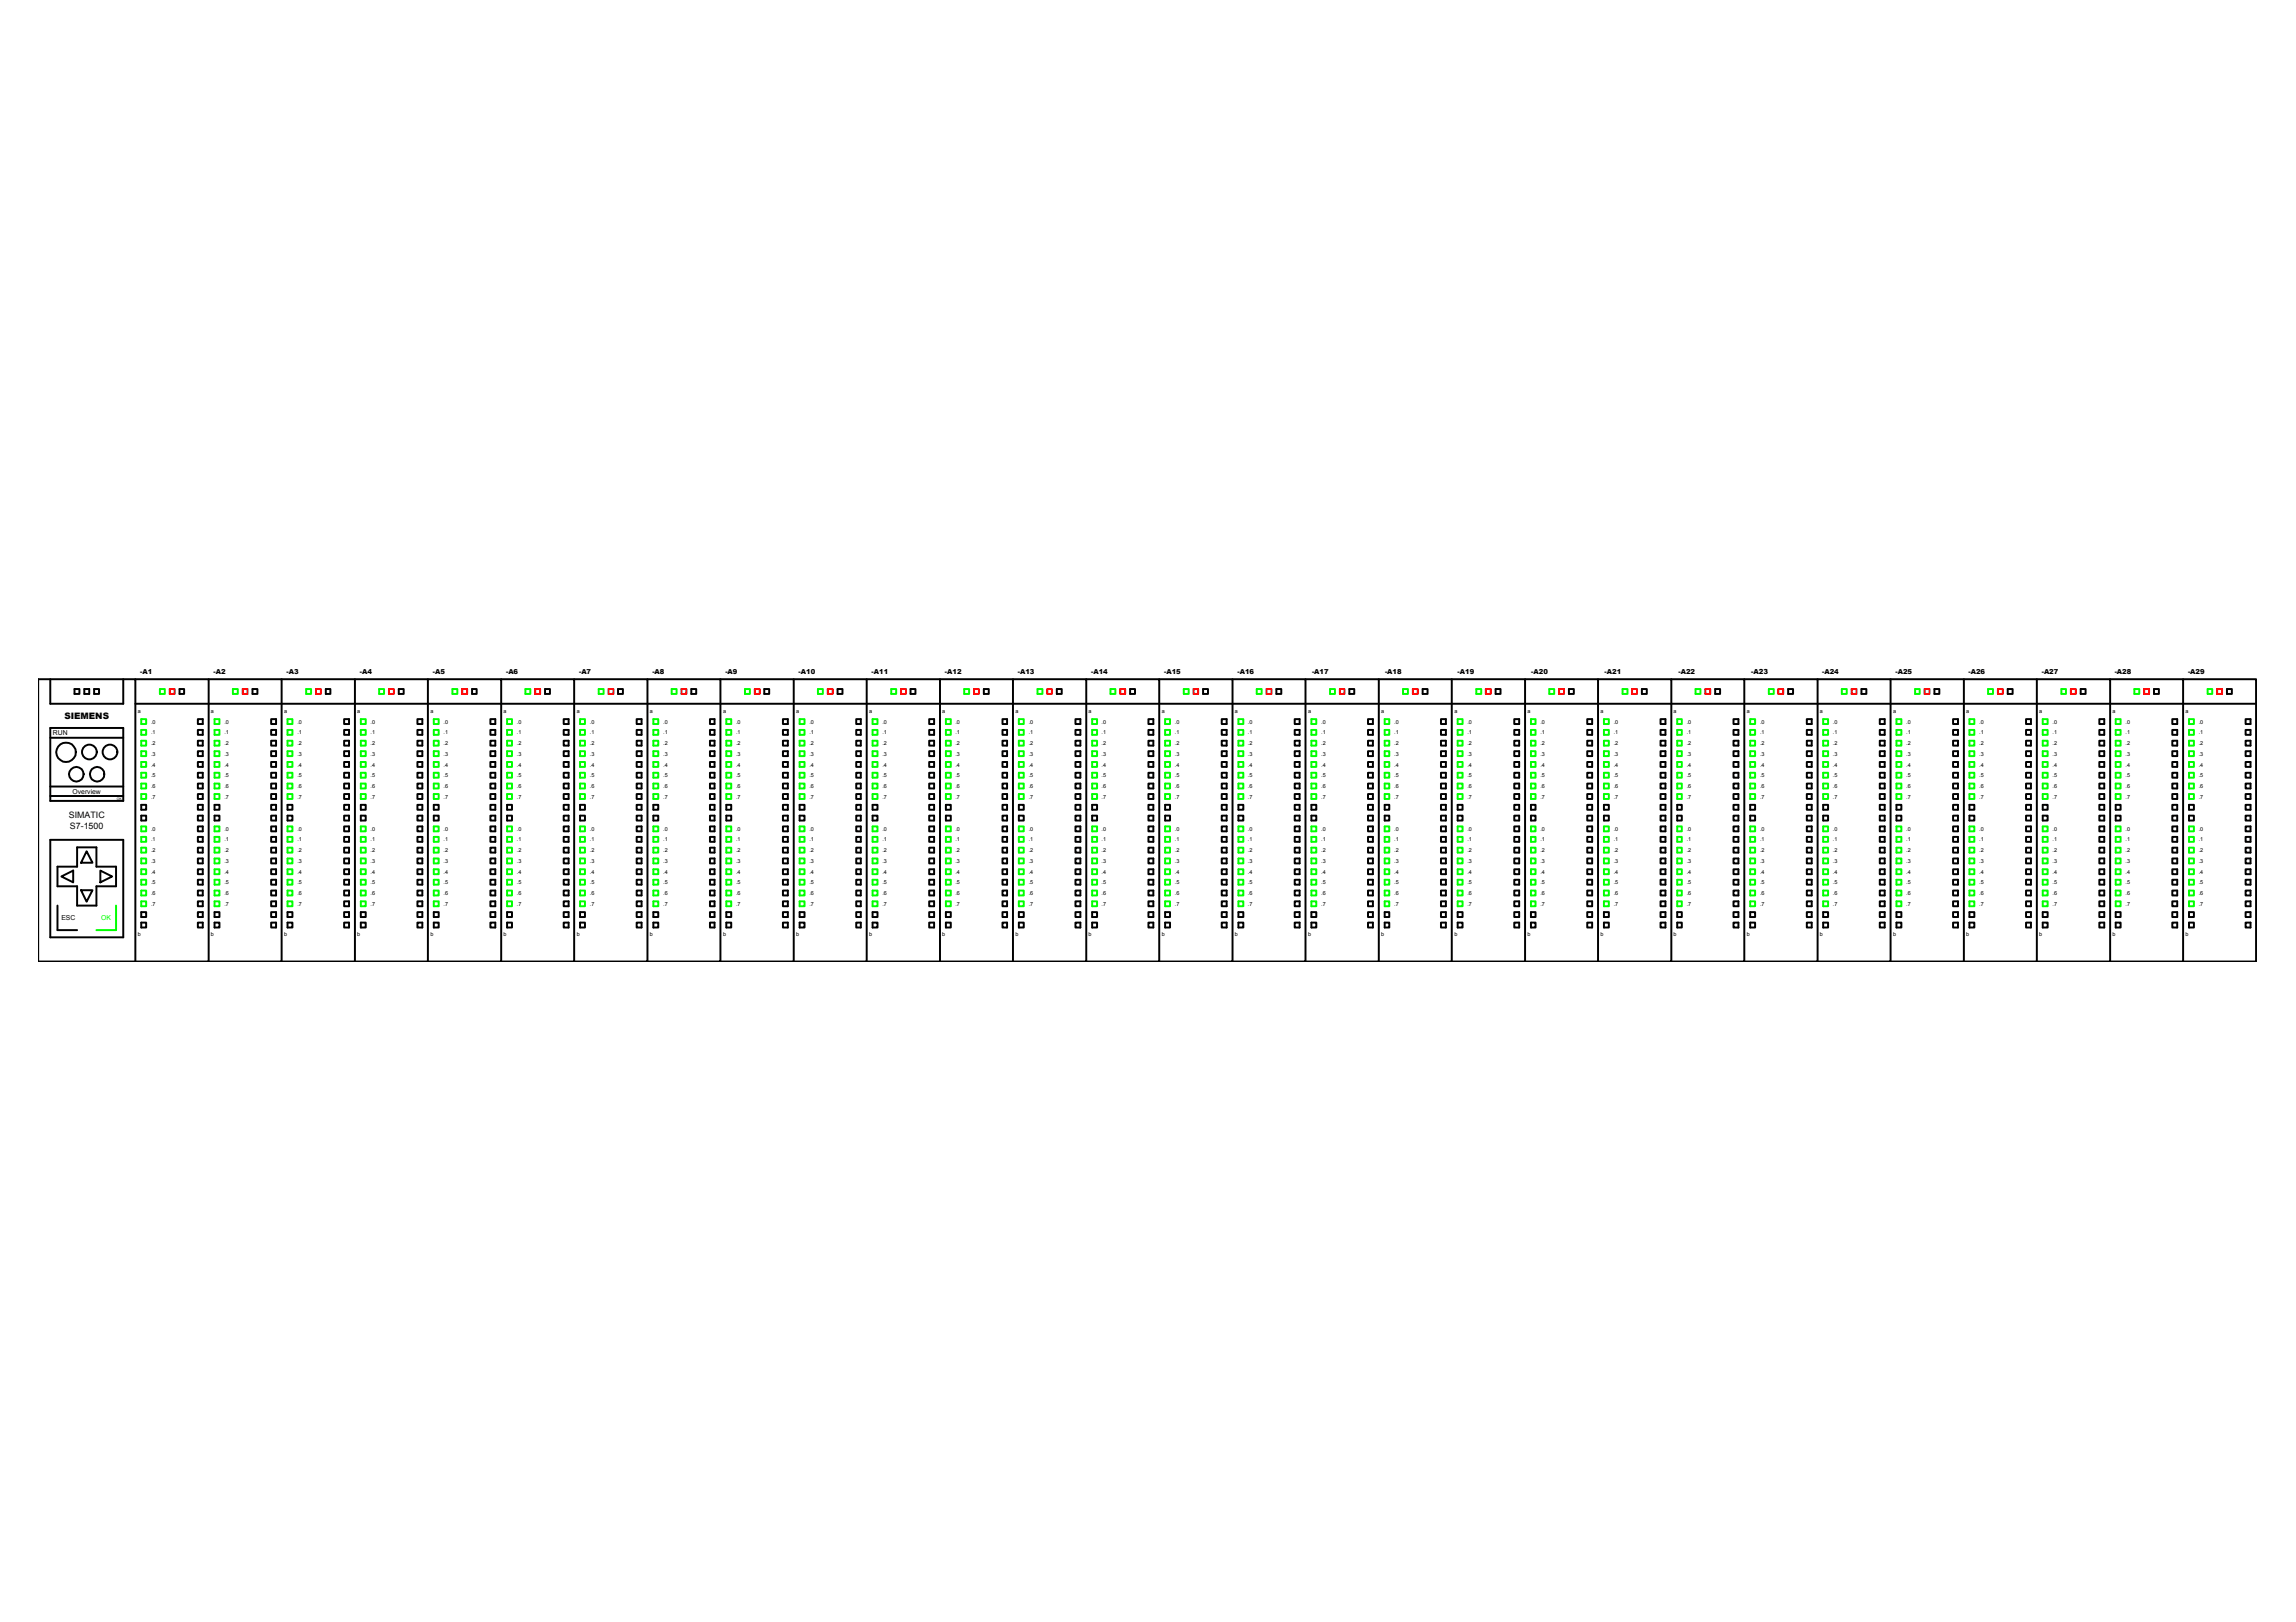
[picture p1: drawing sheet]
<svg xmlns="http://www.w3.org/2000/svg" width="297mm" height="210mm" viewBox="0 0 297 210" stroke-linecap="round" stroke-linejoin="round" font-family="sans-serif">
<defs><g id="words">
<g font-size="1.1">
<text x="8.3" y="93">SIEMENS</text>
<text x="8.9" y="105.9">SIMATIC</text>
<text x="9" y="107.3">S7-1500</text>
</g>
<g font-size=".9">
<text x="18.1" y="87.3">-A1</text>
<text x="27.6" y="87.3">-A2</text>
<text x="37.1" y="87.3">-A3</text>
<text x="46.6" y="87.3">-A4</text>
<text x="56" y="87.3">-A5</text>
<text x="65.5" y="87.3">-A6</text>
<text x="74.9" y="87.3">-A7</text>
<text x="84.4" y="87.3">-A8</text>
<text x="93.8" y="87.3">-A9</text>
<text x="103.3" y="87.3">-A10</text>
<text x="112.8" y="87.3">-A11</text>
<text x="122.2" y="87.3">-A12</text>
<text x="131.7" y="87.3">-A13</text>
<text x="141.2" y="87.3">-A14</text>
<text x="150.6" y="87.3">-A15</text>
<text x="160.1" y="87.3">-A16</text>
<text x="169.7" y="87.3">-A17</text>
<text x="179.2" y="87.3">-A18</text>
<text x="188.6" y="87.3">-A19</text>
<text x="198.1" y="87.3">-A20</text>
<text x="207.6" y="87.3">-A21</text>
<text x="217.2" y="87.3">-A22</text>
<text x="226.6" y="87.3">-A23</text>
<text x="235.7" y="87.3">-A24</text>
<text x="245.2" y="87.3">-A25</text>
<text x="254.7" y="87.3">-A26</text>
<text x="264.1" y="87.3">-A27</text>
<text x="273.6" y="87.3">-A28</text>
<text x="283.1" y="87.3">-A29</text>
<text x="6.8" y="95.1">RUN</text>
<text x="9.4" y="102.7">Overview</text>
<text x="7.9" y="119.1">ESC</text>
</g>
<text font-size=".9" fill="#0f0" x="13.1" y="119.1">OK</text>
<g font-size=".7">
<text x="17.9" y="92.3">a</text>
<text x="19.5" y="93.7">.0</text>
<text x="19.5" y="95">.1</text>
<text x="27.3" y="92.3">a</text>
<text x="29" y="93.7">.0</text>
<text x="29" y="95">.1</text>
<text x="36.8" y="92.3">a</text>
<text x="38.5" y="93.7">.0</text>
<text x="38.5" y="95">.1</text>
<text x="46.2" y="92.3">a</text>
<text x="47.9" y="93.7">.0</text>
<text x="47.9" y="95">.1</text>
<text x="55.7" y="92.3">a</text>
<text x="57.4" y="93.7">.0</text>
<text x="57.4" y="95">.1</text>
<text x="65.1" y="92.3">a</text>
<text x="66.9" y="93.7">.0</text>
<text x="66.9" y="95">.1</text>
<text x="74.6" y="92.3">a</text>
<text x="76.3" y="93.7">.0</text>
<text x="76.3" y="95">.1</text>
<text x="84.1" y="92.3">a</text>
<text x="85.8" y="93.7">.0</text>
<text x="85.8" y="95">.1</text>
<text x="93.5" y="92.3">a</text>
<text x="95.2" y="93.7">.0</text>
<text x="95.2" y="95">.1</text>
<text x="103" y="92.3">a</text>
<text x="104.7" y="93.7">.0</text>
<text x="104.7" y="95">.1</text>
<text x="112.5" y="92.3">a</text>
<text x="114.2" y="93.7">.0</text>
<text x="114.2" y="95">.1</text>
<text x="121.9" y="92.3">a</text>
<text x="123.6" y="93.7">.0</text>
<text x="123.6" y="95">.1</text>
<text x="131.4" y="92.3">a</text>
<text x="133.1" y="93.7">.0</text>
<text x="133.1" y="95">.1</text>
<text x="140.8" y="92.3">a</text>
<text x="142.5" y="93.7">.0</text>
<text x="142.5" y="95">.1</text>
<text x="150.3" y="92.3">a</text>
<text x="152" y="93.7">.0</text>
<text x="152" y="95">.1</text>
<text x="159.8" y="92.3">a</text>
<text x="161.4" y="93.7">.0</text>
<text x="161.4" y="95">.1</text>
<text x="169.2" y="92.3">a</text>
<text x="170.9" y="93.7">.0</text>
<text x="170.9" y="95">.1</text>
<text x="178.7" y="92.3">a</text>
<text x="180.4" y="93.7">.0</text>
<text x="180.4" y="95">.1</text>
<text x="188.2" y="92.3">a</text>
<text x="189.9" y="93.7">.0</text>
<text x="189.9" y="95">.1</text>
<text x="197.6" y="92.3">a</text>
<text x="199.3" y="93.7">.0</text>
<text x="199.3" y="95">.1</text>
<text x="207.1" y="92.3">a</text>
<text x="208.8" y="93.7">.0</text>
<text x="208.8" y="95">.1</text>
<text x="216.5" y="92.3">a</text>
<text x="218.2" y="93.7">.0</text>
<text x="218.2" y="95">.1</text>
<text x="226" y="92.3">a</text>
<text x="227.7" y="93.7">.0</text>
<text x="227.7" y="95">.1</text>
<text x="235.4" y="92.3">a</text>
<text x="237.1" y="93.7">.0</text>
<text x="237.1" y="95">.1</text>
<text x="244.9" y="92.3">a</text>
<text x="246.6" y="93.7">.0</text>
<text x="246.6" y="95">.1</text>
<text x="254.4" y="92.3">a</text>
<text x="256.1" y="93.7">.0</text>
<text x="256.1" y="95">.1</text>
<text x="263.8" y="92.3">a</text>
<text x="265.5" y="93.7">.0</text>
<text x="265.5" y="95">.1</text>
<text x="273.3" y="92.3">a</text>
<text x="275" y="93.7">.0</text>
<text x="275" y="95">.1</text>
<text x="282.7" y="92.3">a</text>
<text x="284.5" y="93.7">.0</text>
<text x="284.5" y="95">.1</text>
<text x="19.5" y="96.4">.2</text>
<text x="19.5" y="97.8">.3</text>
<text x="19.5" y="99.2">.4</text>
<text x="19.5" y="100.6">.5</text>
<text x="19.5" y="102">.6</text>
<text x="29" y="96.4">.2</text>
<text x="29" y="97.8">.3</text>
<text x="29" y="99.2">.4</text>
<text x="29" y="100.6">.5</text>
<text x="29" y="102">.6</text>
<text x="38.5" y="96.4">.2</text>
<text x="38.5" y="97.8">.3</text>
<text x="38.5" y="99.2">.4</text>
<text x="38.5" y="100.6">.5</text>
<text x="38.5" y="102">.6</text>
<text x="47.9" y="96.4">.2</text>
<text x="47.9" y="97.8">.3</text>
<text x="47.9" y="99.2">.4</text>
<text x="47.9" y="100.6">.5</text>
<text x="47.9" y="102">.6</text>
<text x="57.4" y="96.4">.2</text>
<text x="57.4" y="97.8">.3</text>
<text x="57.4" y="99.2">.4</text>
<text x="57.4" y="100.6">.5</text>
<text x="57.4" y="102">.6</text>
<text x="66.9" y="96.4">.2</text>
<text x="66.9" y="97.8">.3</text>
<text x="66.9" y="99.2">.4</text>
<text x="66.9" y="100.6">.5</text>
<text x="66.9" y="102">.6</text>
<text x="76.3" y="96.4">.2</text>
<text x="76.3" y="97.8">.3</text>
<text x="76.3" y="99.2">.4</text>
<text x="76.3" y="100.6">.5</text>
<text x="76.3" y="102">.6</text>
<text x="85.8" y="96.4">.2</text>
<text x="85.8" y="97.8">.3</text>
<text x="85.8" y="99.2">.4</text>
<text x="85.8" y="100.6">.5</text>
<text x="85.8" y="102">.6</text>
<text x="95.2" y="96.4">.2</text>
<text x="95.2" y="97.8">.3</text>
<text x="95.2" y="99.2">.4</text>
<text x="95.2" y="100.6">.5</text>
<text x="95.2" y="102">.6</text>
<text x="104.7" y="96.4">.2</text>
<text x="104.7" y="97.8">.3</text>
<text x="104.7" y="99.2">.4</text>
<text x="104.7" y="100.6">.5</text>
<text x="104.7" y="102">.6</text>
<text x="114.2" y="96.4">.2</text>
<text x="114.2" y="97.8">.3</text>
<text x="114.2" y="99.2">.4</text>
<text x="114.2" y="100.6">.5</text>
<text x="114.2" y="102">.6</text>
<text x="123.6" y="96.4">.2</text>
<text x="123.6" y="97.8">.3</text>
<text x="123.6" y="99.2">.4</text>
<text x="123.6" y="100.6">.5</text>
<text x="123.6" y="102">.6</text>
<text x="133.1" y="96.4">.2</text>
<text x="133.1" y="97.8">.3</text>
<text x="133.1" y="99.2">.4</text>
<text x="133.1" y="100.6">.5</text>
<text x="133.1" y="102">.6</text>
<text x="142.5" y="96.4">.2</text>
<text x="142.5" y="97.8">.3</text>
<text x="142.5" y="99.2">.4</text>
<text x="142.5" y="100.6">.5</text>
<text x="142.5" y="102">.6</text>
<text x="152" y="96.4">.2</text>
<text x="152" y="97.8">.3</text>
<text x="152" y="99.2">.4</text>
<text x="152" y="100.6">.5</text>
<text x="152" y="102">.6</text>
<text x="161.4" y="96.4">.2</text>
<text x="161.4" y="97.8">.3</text>
<text x="161.4" y="99.2">.4</text>
<text x="161.4" y="100.6">.5</text>
<text x="161.4" y="102">.6</text>
<text x="170.9" y="96.4">.2</text>
<text x="170.9" y="97.8">.3</text>
<text x="170.9" y="99.2">.4</text>
<text x="170.9" y="100.6">.5</text>
<text x="170.9" y="102">.6</text>
<text x="180.4" y="96.4">.2</text>
<text x="180.4" y="97.8">.3</text>
<text x="180.4" y="99.2">.4</text>
<text x="180.4" y="100.6">.5</text>
<text x="180.4" y="102">.6</text>
<text x="189.9" y="96.4">.2</text>
<text x="189.9" y="97.8">.3</text>
<text x="189.9" y="99.2">.4</text>
<text x="189.9" y="100.6">.5</text>
<text x="189.9" y="102">.6</text>
<text x="199.3" y="96.4">.2</text>
<text x="199.3" y="97.8">.3</text>
<text x="199.3" y="99.2">.4</text>
<text x="199.3" y="100.6">.5</text>
<text x="199.3" y="102">.6</text>
<text x="208.8" y="96.4">.2</text>
<text x="208.8" y="97.8">.3</text>
<text x="208.8" y="99.2">.4</text>
<text x="208.8" y="100.6">.5</text>
<text x="208.8" y="102">.6</text>
<text x="218.2" y="96.4">.2</text>
<text x="218.2" y="97.8">.3</text>
<text x="218.2" y="99.2">.4</text>
<text x="218.2" y="100.6">.5</text>
<text x="218.2" y="102">.6</text>
<text x="227.7" y="96.4">.2</text>
<text x="227.7" y="97.8">.3</text>
<text x="227.7" y="99.2">.4</text>
<text x="227.7" y="100.6">.5</text>
<text x="227.7" y="102">.6</text>
<text x="237.1" y="96.4">.2</text>
<text x="237.1" y="97.8">.3</text>
<text x="237.1" y="99.2">.4</text>
<text x="237.1" y="100.6">.5</text>
<text x="237.1" y="102">.6</text>
<text x="246.6" y="96.4">.2</text>
<text x="246.6" y="97.8">.3</text>
<text x="246.6" y="99.2">.4</text>
<text x="246.6" y="100.6">.5</text>
<text x="246.6" y="102">.6</text>
<text x="256.1" y="96.4">.2</text>
<text x="256.1" y="97.8">.3</text>
<text x="256.1" y="99.2">.4</text>
<text x="256.1" y="100.6">.5</text>
<text x="256.1" y="102">.6</text>
<text x="265.5" y="96.4">.2</text>
<text x="265.5" y="97.8">.3</text>
<text x="265.5" y="99.2">.4</text>
<text x="265.5" y="100.6">.5</text>
<text x="265.5" y="102">.6</text>
<text x="275" y="96.4">.2</text>
<text x="275" y="97.8">.3</text>
<text x="275" y="99.2">.4</text>
<text x="275" y="100.6">.5</text>
<text x="275" y="102">.6</text>
<text x="284.5" y="96.4">.2</text>
<text x="284.5" y="97.8">.3</text>
<text x="284.5" y="99.2">.4</text>
<text x="284.5" y="100.6">.5</text>
<text x="284.5" y="102">.6</text>
<text x="19.5" y="103.3">.7</text>
<text x="19.5" y="107.5">.0</text>
<text x="29" y="103.3">.7</text>
<text x="29" y="107.5">.0</text>
<text x="38.5" y="103.3">.7</text>
<text x="38.5" y="107.5">.0</text>
<text x="47.9" y="103.3">.7</text>
<text x="47.9" y="107.5">.0</text>
<text x="57.4" y="103.3">.7</text>
<text x="57.4" y="107.5">.0</text>
<text x="66.9" y="103.3">.7</text>
<text x="66.9" y="107.5">.0</text>
<text x="76.3" y="103.3">.7</text>
<text x="76.3" y="107.5">.0</text>
<text x="85.8" y="103.3">.7</text>
<text x="85.8" y="107.5">.0</text>
<text x="95.2" y="103.3">.7</text>
<text x="95.2" y="107.5">.0</text>
<text x="104.7" y="103.3">.7</text>
<text x="104.7" y="107.5">.0</text>
<text x="114.2" y="103.3">.7</text>
<text x="114.2" y="107.5">.0</text>
<text x="123.6" y="103.3">.7</text>
<text x="123.6" y="107.5">.0</text>
<text x="133.1" y="103.3">.7</text>
<text x="133.1" y="107.5">.0</text>
<text x="142.5" y="103.3">.7</text>
<text x="142.5" y="107.5">.0</text>
<text x="152" y="103.3">.7</text>
<text x="152" y="107.5">.0</text>
<text x="161.4" y="103.3">.7</text>
<text x="161.4" y="107.5">.0</text>
<text x="170.9" y="103.3">.7</text>
<text x="170.9" y="107.5">.0</text>
<text x="180.4" y="103.3">.7</text>
<text x="180.4" y="107.5">.0</text>
<text x="189.9" y="103.3">.7</text>
<text x="189.9" y="107.5">.0</text>
<text x="199.3" y="103.3">.7</text>
<text x="199.3" y="107.5">.0</text>
<text x="208.8" y="103.3">.7</text>
<text x="208.8" y="107.5">.0</text>
<text x="218.2" y="103.3">.7</text>
<text x="218.2" y="107.5">.0</text>
<text x="227.7" y="103.3">.7</text>
<text x="227.7" y="107.5">.0</text>
<text x="237.1" y="103.3">.7</text>
<text x="237.1" y="107.5">.0</text>
<text x="246.6" y="103.3">.7</text>
<text x="246.6" y="107.5">.0</text>
<text x="256.1" y="103.3">.7</text>
<text x="256.1" y="107.5">.0</text>
<text x="265.5" y="103.3">.7</text>
<text x="265.5" y="107.5">.0</text>
<text x="275" y="103.3">.7</text>
<text x="275" y="107.5">.0</text>
<text x="284.5" y="103.3">.7</text>
<text x="284.5" y="107.5">.0</text>
<text x="19.5" y="108.9">.1</text>
<text x="19.5" y="110.3">.2</text>
<text x="19.5" y="111.6">.3</text>
<text x="19.5" y="113">.4</text>
<text x="29" y="108.9">.1</text>
<text x="29" y="110.3">.2</text>
<text x="29" y="111.6">.3</text>
<text x="29" y="113">.4</text>
<text x="38.5" y="108.9">.1</text>
<text x="38.5" y="110.3">.2</text>
<text x="38.5" y="111.6">.3</text>
<text x="38.5" y="113">.4</text>
<text x="47.9" y="108.9">.1</text>
<text x="47.9" y="110.3">.2</text>
<text x="47.9" y="111.6">.3</text>
<text x="47.9" y="113">.4</text>
<text x="57.4" y="108.9">.1</text>
<text x="57.4" y="110.3">.2</text>
<text x="57.4" y="111.6">.3</text>
<text x="57.4" y="113">.4</text>
<text x="66.9" y="108.9">.1</text>
<text x="66.9" y="110.3">.2</text>
<text x="66.9" y="111.6">.3</text>
<text x="66.9" y="113">.4</text>
<text x="76.3" y="108.9">.1</text>
<text x="76.3" y="110.3">.2</text>
<text x="76.3" y="111.6">.3</text>
<text x="76.3" y="113">.4</text>
<text x="85.8" y="108.9">.1</text>
<text x="85.8" y="110.3">.2</text>
<text x="85.8" y="111.6">.3</text>
<text x="85.8" y="113">.4</text>
<text x="95.2" y="108.9">.1</text>
<text x="95.2" y="110.3">.2</text>
<text x="95.2" y="111.6">.3</text>
<text x="95.2" y="113">.4</text>
<text x="104.7" y="108.9">.1</text>
<text x="104.7" y="110.3">.2</text>
<text x="104.7" y="111.6">.3</text>
<text x="104.7" y="113">.4</text>
<text x="114.2" y="108.9">.1</text>
<text x="114.2" y="110.3">.2</text>
<text x="114.2" y="111.6">.3</text>
<text x="114.2" y="113">.4</text>
<text x="123.6" y="108.9">.1</text>
<text x="123.6" y="110.3">.2</text>
<text x="123.6" y="111.6">.3</text>
<text x="123.6" y="113">.4</text>
<text x="133.1" y="108.9">.1</text>
<text x="133.1" y="110.3">.2</text>
<text x="133.1" y="111.6">.3</text>
<text x="133.1" y="113">.4</text>
<text x="142.5" y="108.9">.1</text>
<text x="142.5" y="110.3">.2</text>
<text x="142.5" y="111.6">.3</text>
<text x="142.5" y="113">.4</text>
<text x="152" y="108.9">.1</text>
<text x="152" y="110.3">.2</text>
<text x="152" y="111.6">.3</text>
<text x="152" y="113">.4</text>
<text x="161.4" y="108.9">.1</text>
<text x="161.4" y="110.3">.2</text>
<text x="161.4" y="111.6">.3</text>
<text x="161.4" y="113">.4</text>
<text x="170.9" y="108.9">.1</text>
<text x="170.9" y="110.3">.2</text>
<text x="170.9" y="111.6">.3</text>
<text x="170.9" y="113">.4</text>
<text x="180.4" y="108.9">.1</text>
<text x="180.4" y="110.3">.2</text>
<text x="180.4" y="111.6">.3</text>
<text x="180.4" y="113">.4</text>
<text x="189.9" y="108.9">.1</text>
<text x="189.9" y="110.3">.2</text>
<text x="189.9" y="111.6">.3</text>
<text x="189.9" y="113">.4</text>
<text x="199.3" y="108.9">.1</text>
<text x="199.3" y="110.3">.2</text>
<text x="199.3" y="111.6">.3</text>
<text x="199.3" y="113">.4</text>
<text x="208.8" y="108.9">.1</text>
<text x="208.8" y="110.3">.2</text>
<text x="208.8" y="111.6">.3</text>
<text x="208.8" y="113">.4</text>
<text x="218.2" y="108.9">.1</text>
<text x="218.2" y="110.3">.2</text>
<text x="218.2" y="111.6">.3</text>
<text x="218.2" y="113">.4</text>
<text x="227.7" y="108.9">.1</text>
<text x="227.7" y="110.3">.2</text>
<text x="227.7" y="111.6">.3</text>
<text x="227.7" y="113">.4</text>
<text x="237.1" y="108.9">.1</text>
<text x="237.1" y="110.3">.2</text>
<text x="237.1" y="111.6">.3</text>
<text x="237.1" y="113">.4</text>
<text x="246.6" y="108.9">.1</text>
<text x="246.6" y="110.3">.2</text>
<text x="246.6" y="111.6">.3</text>
<text x="246.6" y="113">.4</text>
<text x="256.1" y="108.9">.1</text>
<text x="256.1" y="110.3">.2</text>
<text x="256.1" y="111.6">.3</text>
<text x="256.1" y="113">.4</text>
<text x="265.5" y="108.9">.1</text>
<text x="265.5" y="110.3">.2</text>
<text x="265.5" y="111.6">.3</text>
<text x="265.5" y="113">.4</text>
<text x="275" y="108.9">.1</text>
<text x="275" y="110.3">.2</text>
<text x="275" y="111.6">.3</text>
<text x="275" y="113">.4</text>
<text x="284.5" y="108.9">.1</text>
<text x="284.5" y="110.3">.2</text>
<text x="284.5" y="111.6">.3</text>
<text x="284.5" y="113">.4</text>
<text x="19.5" y="114.4">.5</text>
<text x="19.5" y="115.8">.6</text>
<text x="19.5" y="117.2">.7</text>
<text x="29" y="114.4">.5</text>
<text x="29" y="115.8">.6</text>
<text x="29" y="117.2">.7</text>
<text x="38.5" y="114.4">.5</text>
<text x="38.5" y="115.8">.6</text>
<text x="38.5" y="117.2">.7</text>
<text x="47.9" y="114.4">.5</text>
<text x="47.9" y="115.8">.6</text>
<text x="47.9" y="117.2">.7</text>
<text x="57.4" y="114.4">.5</text>
<text x="57.4" y="115.8">.6</text>
<text x="57.4" y="117.2">.7</text>
<text x="66.9" y="114.4">.5</text>
<text x="66.9" y="115.8">.6</text>
<text x="66.9" y="117.2">.7</text>
<text x="76.3" y="114.4">.5</text>
<text x="76.3" y="115.8">.6</text>
<text x="76.3" y="117.2">.7</text>
<text x="85.8" y="114.4">.5</text>
<text x="85.8" y="115.8">.6</text>
<text x="85.8" y="117.2">.7</text>
<text x="95.2" y="114.4">.5</text>
<text x="95.2" y="115.8">.6</text>
<text x="95.2" y="117.2">.7</text>
<text x="104.7" y="114.4">.5</text>
<text x="104.7" y="115.8">.6</text>
<text x="104.7" y="117.2">.7</text>
<text x="114.2" y="114.4">.5</text>
<text x="114.2" y="115.8">.6</text>
<text x="114.2" y="117.2">.7</text>
<text x="123.6" y="114.4">.5</text>
<text x="123.6" y="115.8">.6</text>
<text x="123.6" y="117.2">.7</text>
<text x="133.1" y="114.4">.5</text>
<text x="133.1" y="115.8">.6</text>
<text x="133.1" y="117.2">.7</text>
<text x="142.5" y="114.4">.5</text>
<text x="142.5" y="115.8">.6</text>
<text x="142.5" y="117.2">.7</text>
<text x="152" y="114.4">.5</text>
<text x="152" y="115.8">.6</text>
<text x="152" y="117.2">.7</text>
<text x="161.4" y="114.4">.5</text>
<text x="161.4" y="115.8">.6</text>
<text x="161.4" y="117.2">.7</text>
<text x="170.9" y="114.4">.5</text>
<text x="170.9" y="115.8">.6</text>
<text x="170.9" y="117.2">.7</text>
<text x="180.4" y="114.4">.5</text>
<text x="180.4" y="115.8">.6</text>
<text x="180.4" y="117.2">.7</text>
<text x="189.9" y="114.4">.5</text>
<text x="189.9" y="115.8">.6</text>
<text x="189.9" y="117.2">.7</text>
<text x="199.3" y="114.4">.5</text>
<text x="199.3" y="115.8">.6</text>
<text x="199.3" y="117.2">.7</text>
<text x="208.8" y="114.4">.5</text>
<text x="208.8" y="115.8">.6</text>
<text x="208.8" y="117.2">.7</text>
<text x="218.2" y="114.4">.5</text>
<text x="218.2" y="115.8">.6</text>
<text x="218.2" y="117.2">.7</text>
<text x="227.7" y="114.4">.5</text>
<text x="227.7" y="115.8">.6</text>
<text x="227.7" y="117.2">.7</text>
<text x="237.1" y="114.4">.5</text>
<text x="237.1" y="115.8">.6</text>
<text x="237.1" y="117.2">.7</text>
<text x="246.6" y="114.4">.5</text>
<text x="246.6" y="115.8">.6</text>
<text x="246.6" y="117.2">.7</text>
<text x="256.1" y="114.4">.5</text>
<text x="256.1" y="115.8">.6</text>
<text x="256.1" y="117.2">.7</text>
<text x="265.5" y="114.4">.5</text>
<text x="265.5" y="115.8">.6</text>
<text x="265.5" y="117.2">.7</text>
<text x="275" y="114.4">.5</text>
<text x="275" y="115.8">.6</text>
<text x="275" y="117.2">.7</text>
<text x="284.5" y="114.4">.5</text>
<text x="284.5" y="115.8">.6</text>
<text x="284.5" y="117.2">.7</text>
<text x="17.9" y="121.2">b</text>
<text x="27.3" y="121.2">b</text>
<text x="36.8" y="121.2">b</text>
<text x="46.2" y="121.2">b</text>
<text x="55.7" y="121.2">b</text>
<text x="65.1" y="121.2">b</text>
<text x="74.6" y="121.2">b</text>
<text x="84.1" y="121.2">b</text>
<text x="93.5" y="121.2">b</text>
<text x="103" y="121.2">b</text>
<text x="112.5" y="121.2">b</text>
<text x="121.9" y="121.2">b</text>
<text x="131.4" y="121.2">b</text>
<text x="140.8" y="121.2">b</text>
<text x="150.3" y="121.2">b</text>
<text x="159.8" y="121.2">b</text>
<text x="169.2" y="121.2">b</text>
<text x="178.7" y="121.2">b</text>
<text x="188.2" y="121.2">b</text>
<text x="197.6" y="121.2">b</text>
<text x="207.1" y="121.2">b</text>
<text x="216.5" y="121.2">b</text>
<text x="226" y="121.2">b</text>
<text x="235.4" y="121.2">b</text>
<text x="244.9" y="121.2">b</text>
<text x="254.4" y="121.2">b</text>
<text x="263.8" y="121.2">b</text>
<text x="273.3" y="121.2">b</text>
<text x="282.7" y="121.2">b</text>
</g>
<text font-size=".4" x="15.1" y="103.5">OK</text>
</g></defs>
<!-- layer: 0 -->
<g fill="none" stroke="#000" stroke-width=".25">
<path d="M4.9 87.9h12.6v36.5h-12.6zM6.5 87.9v3.2h9.4v-3.2M6.5 94.2h9.4v9.4h-9.4zM6.5 95.5h9.4M9.6 89.2h.7v.6h-.7zM10.9 89.2h.6v.6h-.6zM12.2 89.2h.6v.6h-.6zM17.5 87.9h9.5v36.5h-9.5M17.5 91.1h274.4M23.2 89.2h.6v.6h-.6zM25.6 93.1h.6v.6h-.6zM25.6 94.5h.6v.6h-.6z"/>
<path d="M25.6 95.9h.6v.6h-.6zM25.6 97.2h.6v.6h-.6zM25.6 98.6h.6v.6h-.6zM27 87.9h9.4v36.5h-9.4M32.7 89.2h.6v.6h-.6zM35.1 93.1h.6v.6h-.6zM35.1 94.5h.6v.6h-.6zM35.1 95.9h.6v.6h-.6zM35.1 97.2h.6v.6h-.6zM35.1 98.6h.6v.6h-.6zM36.4 87.9h9.5v36.5h-9.5M42.1 89.2h.6v.6h-.6z"/>
<path d="M44.5 93.1h.7v.6h-.7zM44.5 94.5h.7v.6h-.7zM44.5 95.9h.7v.6h-.7zM44.5 97.2h.7v.6h-.7zM44.5 98.6h.7v.6h-.7zM45.9 87.9h9.5v36.5h-9.5M51.6 89.2h.6v.6h-.6zM54 93.1h.6v.6h-.6zM54 94.5h.6v.6h-.6zM54 95.9h.6v.6h-.6zM54 97.2h.6v.6h-.6zM54 98.6h.6v.6h-.6z"/>
<path d="M55.4 87.9h9.4v36.5h-9.4M61.1 89.2h.6v.6h-.6zM63.4 93.1h.7v.6h-.7zM63.4 94.5h.7v.6h-.7zM63.4 95.9h.7v.6h-.7zM63.4 97.2h.7v.6h-.7zM63.4 98.6h.7v.6h-.7zM64.8 87.9h9.5v36.5h-9.5M70.5 89.2h.6v.6h-.6zM72.9 93.1h.7v.6h-.7zM72.9 94.5h.7v.6h-.7zM72.9 95.9h.7v.6h-.7z"/>
<path d="M72.9 97.2h.7v.6h-.7zM72.9 98.6h.7v.6h-.7zM74.3 87.9h9.5v36.5h-9.5M80 89.2h.6v.6h-.6zM82.4 93.1h.6v.6h-.6zM82.4 94.5h.6v.6h-.6zM82.4 95.9h.6v.6h-.6zM82.4 97.2h.6v.6h-.6zM82.4 98.6h.6v.6h-.6zM83.8 87.9h9.4v36.5h-9.4M89.4 89.2h.7v.6h-.7zM91.8 93.1h.6v.6h-.6z"/>
<path d="M91.8 94.5h.6v.6h-.6zM91.8 95.9h.6v.6h-.6zM91.8 97.2h.6v.6h-.6zM91.8 98.6h.6v.6h-.6zM93.2 87.9h9.5v36.5h-9.5M98.9 89.2h.6v.6h-.6zM101.3 93.1h.6v.6h-.6zM101.3 94.5h.6v.6h-.6zM101.3 95.9h.6v.6h-.6zM101.3 97.2h.6v.6h-.6zM101.3 98.6h.6v.6h-.6zM102.7 87.9h9.4v36.5h-9.4"/>
<path d="M108.4 89.2h.6v.6h-.6zM110.8 93.1h.6v.6h-.6zM110.8 94.5h.6v.6h-.6zM110.8 95.9h.6v.6h-.6zM110.8 97.2h.6v.6h-.6zM110.8 98.6h.6v.6h-.6zM112.1 87.9h9.5v36.5h-9.5M117.8 89.2h.6v.6h-.6zM120.2 93.1h.6v.6h-.6zM120.2 94.5h.6v.6h-.6zM120.2 95.9h.6v.6h-.6zM120.2 97.2h.6v.6h-.6z"/>
<path d="M120.2 98.6h.6v.6h-.6zM121.6 87.9h9.4v36.5h-9.4M127.3 89.2h.6v.6h-.6zM129.7 93.1h.6v.6h-.6zM129.7 94.5h.6v.6h-.6zM129.7 95.9h.6v.6h-.6zM129.7 97.2h.6v.6h-.6zM129.7 98.6h.6v.6h-.6zM131 87.9h9.5v36.5h-9.5M136.7 89.2h.7v.6h-.7zM139.1 93.1h.7v.6h-.7zM139.1 94.5h.7v.6h-.7z"/>
<path d="M139.1 95.9h.7v.6h-.7zM139.1 97.2h.7v.6h-.7zM139.1 98.6h.7v.6h-.7zM140.5 87.9h9.5v36.5h-9.5M146.2 89.2h.6v.6h-.6zM148.6 93.1h.6v.6h-.6zM148.6 94.5h.6v.6h-.6zM148.6 95.9h.6v.6h-.6zM148.6 97.2h.6v.6h-.6zM148.6 98.6h.6v.6h-.6zM150 87.9h9.5v36.5h-9.5M155.6 89.2h.7v.6h-.7z"/>
<path d="M158.1 93.1h.6v.6h-.6zM158.1 94.5h.6v.6h-.6zM158.1 95.9h.6v.6h-.6zM158.1 97.2h.6v.6h-.6zM158.1 98.6h.6v.6h-.6zM159.5 87.9h9.4v36.5h-9.4M165.1 89.2h.7v.6h-.7zM167.5 93.1h.6v.6h-.6zM167.5 94.5h.6v.6h-.6zM167.5 95.9h.6v.6h-.6zM167.5 97.2h.6v.6h-.6zM167.5 98.6h.6v.6h-.6z"/>
<path d="M168.9 87.9h9.5v36.5h-9.5M174.6 89.2h.6v.6h-.6zM177 93.1h.6v.6h-.6zM177 94.5h.6v.6h-.6zM177 95.9h.6v.6h-.6zM177 97.2h.6v.6h-.6zM177 98.6h.6v.6h-.6zM178.4 87.9h9.4v36.5h-9.4M184.1 89.2h.6v.6h-.6zM186.4 93.1h.7v.6h-.7zM186.4 94.5h.7v.6h-.7zM186.4 95.9h.7v.6h-.7z"/>
<path d="M186.4 97.2h.7v.6h-.7zM186.4 98.6h.7v.6h-.7zM187.8 87.9h9.5v36.5h-9.5M193.5 89.2h.6v.6h-.6zM195.9 93.1h.6v.6h-.6zM195.9 94.5h.6v.6h-.6zM195.9 95.9h.6v.6h-.6zM195.9 97.2h.6v.6h-.6zM195.9 98.6h.6v.6h-.6zM197.3 87.9h9.4v36.5h-9.4M203 89.2h.6v.6h-.6zM205.3 93.1h.7v.6h-.7z"/>
<path d="M205.3 94.5h.7v.6h-.7zM205.3 95.9h.7v.6h-.7zM205.3 97.2h.7v.6h-.7zM205.3 98.6h.7v.6h-.7zM206.7 87.9h9.5v36.5h-9.5M212.4 89.2h.6v.6h-.6zM214.8 93.1h.7v.6h-.7zM214.8 94.5h.7v.6h-.7zM214.8 95.9h.7v.6h-.7zM214.8 97.2h.7v.6h-.7zM214.8 98.6h.7v.6h-.7zM216.2 87.9h9.5v36.5h-9.5"/>
<path d="M221.9 89.2h.6v.6h-.6zM224.3 93.1h.6v.6h-.6zM224.3 94.5h.6v.6h-.6zM224.3 95.9h.6v.6h-.6zM224.3 97.2h.6v.6h-.6zM224.3 98.6h.6v.6h-.6zM225.7 87.9h9.4v36.5h-9.4M231.3 89.2h.7v.6h-.7zM233.8 93.1h.6v.6h-.6zM233.8 94.5h.6v.6h-.6zM233.8 95.9h.6v.6h-.6zM233.8 97.2h.6v.6h-.6z"/>
<path d="M233.8 98.6h.6v.6h-.6zM235.1 87.9h9.5v36.5h-9.5M240.8 89.2h.7v.6h-.7zM243.2 93.1h.6v.6h-.6zM243.2 94.5h.6v.6h-.6zM243.2 95.9h.6v.6h-.6zM243.2 97.2h.6v.6h-.6zM243.2 98.6h.6v.6h-.6zM244.6 87.9h9.5v36.5h-9.5M250.3 89.2h.6v.6h-.6zM252.7 93.1h.6v.6h-.6zM252.7 94.5h.6v.6h-.6z"/>
<path d="M252.7 95.9h.6v.6h-.6zM252.7 97.2h.6v.6h-.6zM252.7 98.6h.6v.6h-.6zM254.1 87.9h9.4v36.5h-9.4M259.7 89.2h.7v.6h-.7zM262.1 93.1h.6v.6h-.6zM262.1 94.5h.6v.6h-.6zM262.1 95.9h.6v.6h-.6zM262.1 97.2h.6v.6h-.6zM262.1 98.6h.6v.6h-.6zM263.5 87.9h9.5v36.5h-9.5M269.2 89.2h.6v.6h-.6z"/>
<path d="M271.6 93.1h.6v.6h-.6zM271.6 94.5h.6v.6h-.6zM271.6 95.9h.6v.6h-.6zM271.6 97.2h.6v.6h-.6zM271.6 98.6h.6v.6h-.6zM273 87.9h9.4v36.5h-9.4M278.7 89.2h.6v.6h-.6zM281 93.1h.7v.6h-.7zM281 94.5h.7v.6h-.7zM281 95.9h.7v.6h-.7zM281 97.2h.7v.6h-.7zM281 98.6h.7v.6h-.7z"/>
<path d="M282.4 87.9h9.5v36.5h-9.5M288.1 89.2h.6v.6h-.6zM290.5 93.1h.7v.6h-.7zM290.5 94.5h.7v.6h-.7zM290.5 95.9h.7v.6h-.7zM290.5 97.2h.7v.6h-.7zM290.5 98.6h.7v.6h-.7zM6.5 108.7h9.4v12.6h-9.4zM6.5 103h9.4M6.5 101.8h9.4M7.4 112.2h2.6v-2.5h2.5v2.5h2.5v2.5h-2.5v2.5h-2.5v-2.5h-2.6zM7.4 117.2v3.2h2.6"/>
<path d="M7.9 113.4l1.6-.7v1.5zM8.7 118.8h.1M10.5 115.2h1.5l-.8 1.5zM11.2 110.2l.8 1.4h-1.5zM13 112.7l1.5 .7-1.5 .8zM18.3 104.2h.6v.6h-.6zM18.3 105.6h.6v.6h-.6zM18.3 118h.6v.7h-.6zM18.3 119.4h.6v.6h-.6zM25.6 100h.6v.6h-.6zM25.6 101.4h.6v.6h-.6zM25.6 102.8h.6v.6h-.6z"/>
<path d="M25.6 104.2h.6v.6h-.6zM25.6 105.6h.6v.6h-.6zM25.6 106.9h.6v.7h-.6zM25.6 108.3h.6v.6h-.6zM25.6 109.7h.6v.6h-.6zM25.6 111.1h.6v.6h-.6zM25.6 112.5h.6v.6h-.6zM25.6 113.8h.6v.7h-.6zM25.6 115.2h.6v.7h-.6zM25.6 116.6h.6v.7h-.6zM25.6 118h.6v.7h-.6zM25.6 119.4h.6v.6h-.6z"/>
<path d="M27.8 104.2h.6v.6h-.6zM27.8 105.6h.6v.6h-.6zM27.8 118h.6v.7h-.6zM27.8 119.4h.6v.6h-.6zM35.1 100h.6v.6h-.6zM35.1 101.4h.6v.6h-.6zM35.1 102.8h.6v.6h-.6zM35.1 104.2h.6v.6h-.6zM35.1 105.6h.6v.6h-.6zM35.1 106.9h.6v.7h-.6zM35.1 108.3h.6v.6h-.6zM35.1 109.7h.6v.6h-.6z"/>
<path d="M35.1 111.1h.6v.6h-.6zM35.1 112.5h.6v.6h-.6zM35.1 113.8h.6v.7h-.6zM35.1 115.2h.6v.7h-.6zM35.1 116.6h.6v.7h-.6zM35.1 118h.6v.7h-.6zM35.1 119.4h.6v.6h-.6zM37.2 104.2h.6v.6h-.6zM37.2 105.6h.6v.6h-.6zM37.2 118h.6v.7h-.6zM37.2 119.4h.6v.6h-.6zM44.5 100h.7v.6h-.7z"/>
<path d="M44.5 101.4h.7v.6h-.7zM44.5 102.8h.7v.6h-.7zM44.5 104.2h.7v.6h-.7zM44.5 105.6h.7v.6h-.7zM44.5 106.9h.7v.7h-.7zM44.5 108.3h.7v.6h-.7zM44.5 109.7h.7v.6h-.7zM44.5 111.1h.7v.6h-.7zM44.5 112.5h.7v.6h-.7zM44.5 113.8h.7v.7h-.7zM44.5 115.2h.7v.7h-.7zM44.5 116.6h.7v.7h-.7z"/>
<path d="M44.5 118h.7v.7h-.7zM44.5 119.4h.7v.6h-.7zM46.7 104.2h.6v.6h-.6zM46.7 105.6h.6v.6h-.6zM46.7 118h.6v.7h-.6zM46.7 119.4h.6v.6h-.6zM54 100h.6v.6h-.6zM54 101.4h.6v.6h-.6zM54 102.8h.6v.6h-.6zM54 104.2h.6v.6h-.6zM54 105.6h.6v.6h-.6zM54 106.9h.6v.7h-.6z"/>
<path d="M54 108.3h.6v.6h-.6zM54 109.7h.6v.6h-.6zM54 111.1h.6v.6h-.6zM54 112.5h.6v.6h-.6zM54 113.8h.6v.7h-.6zM54 115.2h.6v.7h-.6zM54 116.6h.6v.7h-.6zM54 118h.6v.7h-.6zM54 119.4h.6v.6h-.6zM56.1 104.2h.7v.6h-.7zM56.1 105.6h.7v.6h-.7zM56.1 118h.7v.7h-.7z"/>
<path d="M56.1 119.4h.7v.6h-.7zM63.4 100h.7v.6h-.7zM63.4 101.4h.7v.6h-.7zM63.4 102.8h.7v.6h-.7zM63.4 104.2h.7v.6h-.7zM63.4 105.6h.7v.6h-.7zM63.4 106.9h.7v.7h-.7zM63.4 108.3h.7v.6h-.7zM63.4 109.7h.7v.6h-.7zM63.4 111.1h.7v.6h-.7zM63.4 112.5h.7v.6h-.7zM63.4 113.8h.7v.7h-.7z"/>
<path d="M63.4 115.2h.7v.7h-.7zM63.4 116.6h.7v.7h-.7zM63.4 118h.7v.7h-.7zM63.4 119.4h.7v.6h-.7zM65.6 104.2h.6v.6h-.6zM65.6 105.6h.6v.6h-.6zM65.6 118h.6v.7h-.6zM65.6 119.4h.6v.6h-.6zM72.9 100h.7v.6h-.7zM72.9 101.4h.7v.6h-.7zM72.9 102.8h.7v.6h-.7zM72.9 104.2h.7v.6h-.7z"/>
<path d="M72.9 105.6h.7v.6h-.7zM72.9 106.9h.7v.7h-.7zM72.9 108.3h.7v.6h-.7zM72.9 109.7h.7v.6h-.7zM72.9 111.1h.7v.6h-.7zM72.9 112.5h.7v.6h-.7zM72.9 113.8h.7v.7h-.7zM72.9 115.2h.7v.7h-.7zM72.9 116.6h.7v.7h-.7zM72.9 118h.7v.7h-.7zM72.9 119.4h.7v.6h-.7zM75 104.2h.7v.6h-.7z"/>
<path d="M75 105.6h.7v.6h-.7zM75 118h.7v.7h-.7zM75 119.4h.7v.6h-.7zM82.4 100h.6v.6h-.6zM82.4 101.4h.6v.6h-.6zM82.4 102.8h.6v.6h-.6zM82.4 104.2h.6v.6h-.6zM82.4 105.6h.6v.6h-.6zM82.4 106.9h.6v.7h-.6zM82.4 108.3h.6v.6h-.6zM82.4 109.7h.6v.6h-.6zM82.4 111.1h.6v.6h-.6z"/>
<path d="M82.4 112.5h.6v.6h-.6zM82.4 113.8h.6v.7h-.6zM82.4 115.2h.6v.7h-.6zM82.4 116.6h.6v.7h-.6zM82.4 118h.6v.7h-.6zM82.4 119.4h.6v.6h-.6zM84.5 104.2h.7v.6h-.7zM84.5 105.6h.7v.6h-.7zM84.5 118h.7v.7h-.7zM84.5 119.4h.7v.6h-.7zM91.8 100h.6v.6h-.6zM91.8 101.4h.6v.6h-.6z"/>
<path d="M91.8 102.8h.6v.6h-.6zM91.8 104.2h.6v.6h-.6zM91.8 105.6h.6v.6h-.6zM91.8 106.9h.6v.7h-.6zM91.8 108.3h.6v.6h-.6zM91.8 109.7h.6v.6h-.6zM91.8 111.1h.6v.6h-.6zM91.8 112.5h.6v.6h-.6zM91.8 113.8h.6v.7h-.6zM91.8 115.2h.6v.7h-.6zM91.8 116.6h.6v.7h-.6zM91.8 118h.6v.7h-.6z"/>
<path d="M91.8 119.4h.6v.6h-.6zM94 104.2h.6v.6h-.6zM94 105.6h.6v.6h-.6zM94 118h.6v.7h-.6zM94 119.4h.6v.6h-.6zM101.3 100h.6v.6h-.6zM101.3 101.4h.6v.6h-.6zM101.3 102.8h.6v.6h-.6zM101.3 104.2h.6v.6h-.6zM101.3 105.6h.6v.6h-.6zM101.3 106.9h.6v.7h-.6zM101.3 108.3h.6v.6h-.6z"/>
<path d="M101.3 109.7h.6v.6h-.6zM101.3 111.1h.6v.6h-.6zM101.3 112.5h.6v.6h-.6zM101.3 113.8h.6v.7h-.6zM101.3 115.2h.6v.7h-.6zM101.3 116.6h.6v.7h-.6zM101.3 118h.6v.7h-.6zM101.3 119.4h.6v.6h-.6zM103.4 104.2h.7v.6h-.7zM103.4 105.6h.7v.6h-.7zM103.4 118h.7v.7h-.7zM103.4 119.4h.7v.6h-.7z"/>
<path d="M110.8 100h.6v.6h-.6zM110.8 101.4h.6v.6h-.6zM110.8 102.8h.6v.6h-.6zM110.8 104.2h.6v.6h-.6zM110.8 105.6h.6v.6h-.6zM110.8 106.9h.6v.7h-.6zM110.8 108.3h.6v.6h-.6zM110.8 109.7h.6v.6h-.6zM110.8 111.1h.6v.6h-.6zM110.8 112.5h.6v.6h-.6zM110.8 113.8h.6v.7h-.6zM110.8 115.2h.6v.7h-.6z"/>
<path d="M110.8 116.6h.6v.7h-.6zM110.8 118h.6v.7h-.6zM110.8 119.4h.6v.6h-.6zM112.9 104.2h.6v.6h-.6zM112.9 105.6h.6v.6h-.6zM112.9 118h.6v.7h-.6zM112.9 119.4h.6v.6h-.6zM120.2 100h.6v.6h-.6zM120.2 101.4h.6v.6h-.6zM120.2 102.8h.6v.6h-.6zM120.2 104.2h.6v.6h-.6zM120.2 105.6h.6v.6h-.6z"/>
<path d="M120.2 106.9h.6v.7h-.6zM120.2 108.3h.6v.6h-.6zM120.2 109.7h.6v.6h-.6zM120.2 111.1h.6v.6h-.6zM120.2 112.5h.6v.6h-.6zM120.2 113.8h.6v.7h-.6zM120.2 115.2h.6v.7h-.6zM120.2 116.6h.6v.7h-.6zM120.2 118h.6v.7h-.6zM120.2 119.4h.6v.6h-.6zM122.4 104.2h.6v.6h-.6zM122.4 105.6h.6v.6h-.6z"/>
<path d="M122.4 118h.6v.7h-.6zM122.4 119.4h.6v.6h-.6zM129.7 100h.6v.6h-.6zM129.7 101.4h.6v.6h-.6zM129.7 102.8h.6v.6h-.6zM129.7 104.2h.6v.6h-.6zM129.7 105.6h.6v.6h-.6zM129.7 106.9h.6v.7h-.6zM129.7 108.3h.6v.6h-.6zM129.7 109.7h.6v.6h-.6zM129.7 111.1h.6v.6h-.6zM129.7 112.5h.6v.6h-.6z"/>
<path d="M129.7 113.8h.6v.7h-.6zM129.7 115.2h.6v.7h-.6zM129.7 116.6h.6v.7h-.6zM129.7 118h.6v.7h-.6zM129.7 119.4h.6v.6h-.6zM131.8 104.2h.6v.6h-.6zM131.8 105.6h.6v.6h-.6zM131.8 118h.6v.7h-.6zM131.8 119.4h.6v.6h-.6zM139.1 100h.7v.6h-.7zM139.1 101.4h.7v.6h-.7zM139.1 102.8h.7v.6h-.7z"/>
<path d="M139.1 104.2h.7v.6h-.7zM139.1 105.6h.7v.6h-.7zM139.1 106.9h.7v.7h-.7zM139.1 108.3h.7v.6h-.7zM139.1 109.7h.7v.6h-.7zM139.1 111.1h.7v.6h-.7zM139.1 112.5h.7v.6h-.7zM139.1 113.8h.7v.7h-.7zM139.1 115.2h.7v.7h-.7zM139.1 116.6h.7v.7h-.7zM139.1 118h.7v.7h-.7zM139.1 119.4h.7v.6h-.7z"/>
<path d="M141.3 104.2h.6v.6h-.6zM141.3 105.6h.6v.6h-.6zM141.3 118h.6v.7h-.6zM141.3 119.4h.6v.6h-.6zM148.6 100h.6v.6h-.6zM148.6 101.4h.6v.6h-.6zM148.6 102.8h.6v.6h-.6zM148.6 104.2h.6v.6h-.6zM148.6 105.6h.6v.6h-.6zM148.6 106.9h.6v.7h-.6zM148.6 108.3h.6v.6h-.6zM148.6 109.7h.6v.6h-.6z"/>
<path d="M148.6 111.1h.6v.6h-.6zM148.6 112.5h.6v.6h-.6zM148.6 113.8h.6v.7h-.6zM148.6 115.2h.6v.7h-.6zM148.6 116.6h.6v.7h-.6zM148.6 118h.6v.7h-.6zM148.6 119.4h.6v.6h-.6zM150.7 104.2h.7v.6h-.7zM150.7 105.6h.7v.6h-.7zM150.7 118h.7v.7h-.7zM150.7 119.4h.7v.6h-.7zM158.1 100h.6v.6h-.6z"/>
<path d="M158.1 101.4h.6v.6h-.6zM158.1 102.8h.6v.6h-.6zM158.1 104.2h.6v.6h-.6zM158.1 105.6h.6v.6h-.6zM158.1 106.9h.6v.7h-.6zM158.1 108.3h.6v.6h-.6zM158.1 109.7h.6v.6h-.6zM158.1 111.1h.6v.6h-.6zM158.1 112.5h.6v.6h-.6zM158.1 113.8h.6v.7h-.6zM158.1 115.2h.6v.7h-.6zM158.1 116.6h.6v.7h-.6z"/>
<path d="M158.1 118h.6v.7h-.6zM158.1 119.4h.6v.6h-.6zM160.2 104.2h.7v.6h-.7zM160.2 105.6h.7v.6h-.7zM160.2 118h.7v.7h-.7zM160.2 119.4h.7v.6h-.7zM167.5 100h.6v.6h-.6zM167.5 101.4h.6v.6h-.6zM167.5 102.8h.6v.6h-.6zM167.5 104.2h.6v.6h-.6zM167.5 105.6h.6v.6h-.6zM167.5 106.9h.6v.7h-.6z"/>
<path d="M167.5 108.3h.6v.6h-.6zM167.5 109.7h.6v.6h-.6zM167.5 111.1h.6v.6h-.6zM167.5 112.5h.6v.6h-.6zM167.5 113.8h.6v.7h-.6zM167.5 115.2h.6v.7h-.6zM167.5 116.6h.6v.7h-.6zM167.5 118h.6v.7h-.6zM167.5 119.4h.6v.6h-.6zM169.7 104.2h.6v.6h-.6zM169.7 105.6h.6v.6h-.6zM169.7 118h.6v.7h-.6z"/>
<path d="M169.7 119.4h.6v.6h-.6zM177 100h.6v.6h-.6zM177 101.4h.6v.6h-.6zM177 102.8h.6v.6h-.6zM177 104.2h.6v.6h-.6zM177 105.6h.6v.6h-.6zM177 106.9h.6v.7h-.6zM177 108.3h.6v.6h-.6zM177 109.7h.6v.6h-.6zM177 111.1h.6v.6h-.6zM177 112.5h.6v.6h-.6zM177 113.8h.6v.7h-.6z"/>
<path d="M177 115.2h.6v.7h-.6zM177 116.6h.6v.7h-.6zM177 118h.6v.7h-.6zM177 119.4h.6v.6h-.6zM179.1 104.2h.6v.6h-.6zM179.1 105.6h.6v.6h-.6zM179.1 118h.6v.7h-.6zM179.1 119.4h.6v.6h-.6zM186.4 100h.7v.6h-.7zM186.4 101.4h.7v.6h-.7zM186.4 102.8h.7v.6h-.7zM186.4 104.2h.7v.6h-.7z"/>
<path d="M186.4 105.6h.7v.6h-.7zM186.4 106.9h.7v.7h-.7zM186.4 108.3h.7v.6h-.7zM186.4 109.7h.7v.6h-.7zM186.4 111.1h.7v.6h-.7zM186.4 112.5h.7v.6h-.7zM186.4 113.8h.7v.7h-.7zM186.4 115.2h.7v.7h-.7zM186.4 116.6h.7v.7h-.7zM186.4 118h.7v.7h-.7zM186.4 119.4h.7v.6h-.7zM188.6 104.2h.6v.6h-.6z"/>
<path d="M188.6 105.6h.6v.6h-.6zM188.6 118h.6v.7h-.6zM188.6 119.4h.6v.6h-.6zM195.9 100h.6v.6h-.6zM195.9 101.4h.6v.6h-.6zM195.9 102.8h.6v.6h-.6zM195.9 104.2h.6v.6h-.6zM195.9 105.6h.6v.6h-.6zM195.9 106.9h.6v.7h-.6zM195.9 108.3h.6v.6h-.6zM195.9 109.7h.6v.6h-.6zM195.9 111.1h.6v.6h-.6z"/>
<path d="M195.9 112.5h.6v.6h-.6zM195.9 113.8h.6v.7h-.6zM195.9 115.2h.6v.7h-.6zM195.9 116.6h.6v.7h-.6zM195.9 118h.6v.7h-.6zM195.9 119.4h.6v.6h-.6zM198.1 104.2h.6v.6h-.6zM198.1 105.6h.6v.6h-.6zM198.1 118h.6v.7h-.6zM198.1 119.4h.6v.6h-.6zM205.3 100h.7v.6h-.7zM205.3 101.4h.7v.6h-.7z"/>
<path d="M205.3 102.8h.7v.6h-.7zM205.3 104.2h.7v.6h-.7zM205.3 105.6h.7v.6h-.7zM205.3 106.9h.7v.7h-.7zM205.3 108.3h.7v.6h-.7zM205.3 109.7h.7v.6h-.7zM205.3 111.1h.7v.6h-.7zM205.3 112.5h.7v.6h-.7zM205.3 113.8h.7v.7h-.7zM205.3 115.2h.7v.7h-.7zM205.3 116.6h.7v.7h-.7zM205.3 118h.7v.7h-.7z"/>
<path d="M205.3 119.4h.7v.6h-.7zM207.5 104.2h.6v.6h-.6zM207.5 105.6h.6v.6h-.6zM207.5 118h.6v.7h-.6zM207.5 119.4h.6v.6h-.6zM214.8 100h.7v.6h-.7zM214.8 101.4h.7v.6h-.7zM214.8 102.8h.7v.6h-.7zM214.8 104.2h.7v.6h-.7zM214.8 105.6h.7v.6h-.7zM214.8 106.9h.7v.7h-.7zM214.8 108.3h.7v.6h-.7z"/>
<path d="M214.8 109.7h.7v.6h-.7zM214.8 111.1h.7v.6h-.7zM214.8 112.5h.7v.6h-.7zM214.8 113.8h.7v.7h-.7zM214.8 115.2h.7v.7h-.7zM214.8 116.6h.7v.7h-.7zM214.8 118h.7v.7h-.7zM214.8 119.4h.7v.6h-.7zM217 104.2h.6v.6h-.6zM217 105.6h.6v.6h-.6zM217 118h.6v.7h-.6zM217 119.4h.6v.6h-.6z"/>
<path d="M224.3 100h.6v.6h-.6zM224.3 101.4h.6v.6h-.6zM224.3 102.8h.6v.6h-.6zM224.3 104.2h.6v.6h-.6zM224.3 105.6h.6v.6h-.6zM224.3 106.9h.6v.7h-.6zM224.3 108.3h.6v.6h-.6zM224.3 109.7h.6v.6h-.6zM224.3 111.1h.6v.6h-.6zM224.3 112.5h.6v.6h-.6zM224.3 113.8h.6v.7h-.6zM224.3 115.2h.6v.7h-.6z"/>
<path d="M224.3 116.6h.6v.7h-.6zM224.3 118h.6v.7h-.6zM224.3 119.4h.6v.6h-.6zM226.4 104.2h.7v.6h-.7zM226.4 105.6h.7v.6h-.7zM226.4 118h.7v.7h-.7zM226.4 119.4h.7v.6h-.7zM233.8 100h.6v.6h-.6zM233.8 101.4h.6v.6h-.6zM233.8 102.8h.6v.6h-.6zM233.8 104.2h.6v.6h-.6zM233.8 105.6h.6v.6h-.6z"/>
<path d="M233.8 106.9h.6v.7h-.6zM233.8 108.3h.6v.6h-.6zM233.8 109.7h.6v.6h-.6zM233.8 111.1h.6v.6h-.6zM233.8 112.5h.6v.6h-.6zM233.8 113.8h.6v.7h-.6zM233.8 115.2h.6v.7h-.6zM233.8 116.6h.6v.7h-.6zM233.8 118h.6v.7h-.6zM233.8 119.4h.6v.6h-.6zM235.9 104.2h.6v.6h-.6zM235.9 105.6h.6v.6h-.6z"/>
<path d="M235.9 118h.6v.7h-.6zM235.9 119.4h.6v.6h-.6zM243.2 100h.6v.6h-.6zM243.2 101.4h.6v.6h-.6zM243.2 102.8h.6v.6h-.6zM243.2 104.2h.6v.6h-.6zM243.2 105.6h.6v.6h-.6zM243.2 106.9h.6v.7h-.6zM243.2 108.3h.6v.6h-.6zM243.2 109.7h.6v.6h-.6zM243.2 111.1h.6v.6h-.6zM243.2 112.5h.6v.6h-.6z"/>
<path d="M243.2 113.8h.6v.7h-.6zM243.2 115.2h.6v.7h-.6zM243.2 116.6h.6v.7h-.6zM243.2 118h.6v.7h-.6zM243.2 119.4h.6v.6h-.6zM245.3 104.2h.7v.6h-.7zM245.3 105.6h.7v.6h-.7zM245.3 118h.7v.7h-.7zM245.3 119.4h.7v.6h-.7zM252.7 100h.6v.6h-.6zM252.7 101.4h.6v.6h-.6zM252.7 102.8h.6v.6h-.6z"/>
<path d="M252.7 104.2h.6v.6h-.6zM252.7 105.6h.6v.6h-.6zM252.7 106.9h.6v.7h-.6zM252.7 108.3h.6v.6h-.6zM252.7 109.7h.6v.6h-.6zM252.7 111.1h.6v.6h-.6zM252.7 112.5h.6v.6h-.6zM252.7 113.8h.6v.7h-.6zM252.7 115.2h.6v.7h-.6zM252.7 116.6h.6v.7h-.6zM252.7 118h.6v.7h-.6zM252.7 119.4h.6v.6h-.6z"/>
<path d="M254.8 104.2h.6v.6h-.6zM254.8 105.6h.6v.6h-.6zM254.8 118h.6v.7h-.6zM254.8 119.4h.6v.6h-.6zM262.1 100h.6v.6h-.6zM262.1 101.4h.6v.6h-.6zM262.1 102.8h.6v.6h-.6zM262.1 104.2h.6v.6h-.6zM262.1 105.6h.6v.6h-.6zM262.1 106.9h.6v.7h-.6zM262.1 108.3h.6v.6h-.6zM262.1 109.7h.6v.6h-.6z"/>
<path d="M262.1 111.1h.6v.6h-.6zM262.1 112.5h.6v.6h-.6zM262.1 113.8h.6v.7h-.6zM262.1 115.2h.6v.7h-.6zM262.1 116.6h.6v.7h-.6zM262.1 118h.6v.7h-.6zM262.1 119.4h.6v.6h-.6zM264.3 104.2h.6v.6h-.6zM264.3 105.6h.6v.6h-.6zM264.3 118h.6v.7h-.6zM264.3 119.4h.6v.6h-.6zM271.6 100h.6v.6h-.6z"/>
<path d="M271.6 101.4h.6v.6h-.6zM271.6 102.8h.6v.6h-.6zM271.6 104.2h.6v.6h-.6zM271.6 105.6h.6v.6h-.6zM271.6 106.9h.6v.7h-.6zM271.6 108.3h.6v.6h-.6zM271.6 109.7h.6v.6h-.6zM271.6 111.1h.6v.6h-.6zM271.6 112.5h.6v.6h-.6zM271.6 113.8h.6v.7h-.6zM271.6 115.2h.6v.7h-.6zM271.6 116.6h.6v.7h-.6z"/>
<path d="M271.6 118h.6v.7h-.6zM271.6 119.4h.6v.6h-.6zM273.7 104.2h.6v.6h-.6zM273.7 105.6h.6v.6h-.6zM273.7 118h.6v.7h-.6zM273.7 119.4h.6v.6h-.6zM281 100h.7v.6h-.7zM281 101.4h.7v.6h-.7zM281 102.8h.7v.6h-.7zM281 104.2h.7v.6h-.7zM281 105.6h.7v.6h-.7zM281 106.9h.7v.7h-.7z"/>
<path d="M281 108.3h.7v.6h-.7zM281 109.7h.7v.6h-.7zM281 111.1h.7v.6h-.7zM281 112.5h.7v.6h-.7zM281 113.8h.7v.7h-.7zM281 115.2h.7v.7h-.7zM281 116.6h.7v.7h-.7zM281 118h.7v.7h-.7zM281 119.4h.7v.6h-.7zM283.2 104.2h.6v.6h-.6zM283.2 105.6h.6v.6h-.6zM283.2 118h.6v.7h-.6z"/>
<path d="M283.2 119.4h.6v.6h-.6zM290.5 100h.7v.6h-.7zM290.5 101.4h.7v.6h-.7zM290.5 102.8h.7v.6h-.7zM290.5 104.2h.7v.6h-.7zM290.5 105.6h.7v.6h-.7zM290.5 106.9h.7v.7h-.7zM290.5 108.3h.7v.6h-.7zM290.5 109.7h.7v.6h-.7zM290.5 111.1h.7v.6h-.7zM290.5 112.5h.7v.6h-.7zM290.5 113.8h.7v.7h-.7z"/>
<path d="M290.5 115.2h.7v.7h-.7zM290.5 116.6h.7v.7h-.7zM290.5 118h.7v.7h-.7zM290.5 119.4h.7v.6h-.7z"/>
<circle cx="8.6" cy="97.3" r="1.25"/>
<circle cx="11.6" cy="97.3" r=".95"/>
<circle cx="14.2" cy="97.3" r=".95"/>
<circle cx="9.9" cy="100.2" r=".94"/>
<circle cx="12.6" cy="100.2" r=".94"/>
</g>
<!-- layer: Etiket-Text-List1 -->
<path d="M15 117.2v3.2h-2.5" fill="none" stroke="#0f0" stroke-width=".25"/>
<!-- layer: 0 -->
<g fill="none" stroke="#f00" stroke-width=".25">
<path d="M22 89.2h.6v.6h-.6zM31.4 89.2h.6v.6h-.6zM40.9 89.2h.6v.6h-.6zM50.3 89.2h.7v.6h-.7zM59.8 89.2h.6v.6h-.6zM69.2 89.2h.7v.6h-.7zM78.7 89.2h.7v.6h-.7zM88.2 89.2h.6v.6h-.6zM97.6 89.2h.7v.6h-.7zM107.1 89.2h.6v.6h-.6zM116.6 89.2h.6v.6h-.6zM126 89.2h.6v.6h-.6z"/>
<path d="M135.5 89.2h.6v.6h-.6zM144.9 89.2h.7v.6h-.7zM154.4 89.2h.6v.6h-.6zM163.9 89.2h.6v.6h-.6zM173.3 89.2h.6v.6h-.6zM182.8 89.2h.6v.6h-.6zM192.2 89.2h.7v.6h-.7zM201.7 89.2h.6v.6h-.6zM211.1 89.2h.7v.6h-.7zM220.6 89.2h.7v.6h-.7zM230.1 89.2h.6v.6h-.6zM239.6 89.2h.6v.6h-.6z"/>
<path d="M249 89.2h.6v.6h-.6zM258.5 89.2h.6v.6h-.6zM267.9 89.2h.6v.6h-.6zM277.4 89.2h.6v.6h-.6zM286.8 89.2h.7v.6h-.7z"/>
</g>
<g fill="none" stroke="#0f0" stroke-width=".25">
<path d="M18.3 93.1h.6v.6h-.6zM18.3 94.5h.6v.6h-.6zM18.3 95.9h.6v.6h-.6zM18.3 97.2h.6v.6h-.6zM18.3 98.6h.6v.6h-.6zM20.7 89.2h.6v.6h-.6zM27.8 93.1h.6v.6h-.6zM27.8 94.5h.6v.6h-.6zM27.8 95.9h.6v.6h-.6zM27.8 97.2h.6v.6h-.6zM27.8 98.6h.6v.6h-.6zM30.1 89.2h.7v.6h-.7z"/>
<path d="M37.2 93.1h.6v.6h-.6zM37.2 94.5h.6v.6h-.6zM37.2 95.9h.6v.6h-.6zM37.2 97.2h.6v.6h-.6zM37.2 98.6h.6v.6h-.6zM39.6 89.2h.6v.6h-.6zM46.7 93.1h.6v.6h-.6zM46.7 94.5h.6v.6h-.6zM46.7 95.9h.6v.6h-.6zM46.7 97.2h.6v.6h-.6zM46.7 98.6h.6v.6h-.6zM49.1 89.2h.6v.6h-.6z"/>
<path d="M56.1 93.1h.7v.6h-.7zM56.1 94.5h.7v.6h-.7zM56.1 95.9h.7v.6h-.7zM56.1 97.2h.7v.6h-.7zM56.1 98.6h.7v.6h-.7zM58.5 89.2h.7v.6h-.7zM65.6 93.1h.6v.6h-.6zM65.6 94.5h.6v.6h-.6zM65.6 95.9h.6v.6h-.6zM65.6 97.2h.6v.6h-.6zM65.6 98.6h.6v.6h-.6zM68 89.2h.6v.6h-.6z"/>
<path d="M75 93.1h.7v.6h-.7zM75 94.5h.7v.6h-.7zM75 95.9h.7v.6h-.7zM75 97.2h.7v.6h-.7zM75 98.6h.7v.6h-.7zM77.5 89.2h.6v.6h-.6zM84.5 93.1h.7v.6h-.7zM84.5 94.5h.7v.6h-.7zM84.5 95.9h.7v.6h-.7zM84.5 97.2h.7v.6h-.7zM84.5 98.6h.7v.6h-.7zM86.9 89.2h.6v.6h-.6z"/>
<path d="M94 93.1h.6v.6h-.6zM94 94.5h.6v.6h-.6zM94 95.9h.6v.6h-.6zM94 97.2h.6v.6h-.6zM94 98.6h.6v.6h-.6zM96.4 89.2h.6v.6h-.6zM103.4 93.1h.7v.6h-.7zM103.4 94.5h.7v.6h-.7zM103.4 95.9h.7v.6h-.7zM103.4 97.2h.7v.6h-.7zM103.4 98.6h.7v.6h-.7zM105.8 89.2h.7v.6h-.7z"/>
<path d="M112.9 93.1h.6v.6h-.6zM112.9 94.5h.6v.6h-.6zM112.9 95.9h.6v.6h-.6zM112.9 97.2h.6v.6h-.6zM112.9 98.6h.6v.6h-.6zM115.3 89.2h.6v.6h-.6zM122.4 93.1h.6v.6h-.6zM122.4 94.5h.6v.6h-.6zM122.4 95.9h.6v.6h-.6zM122.4 97.2h.6v.6h-.6zM122.4 98.6h.6v.6h-.6zM124.7 89.2h.7v.6h-.7z"/>
<path d="M131.8 93.1h.6v.6h-.6zM131.8 94.5h.6v.6h-.6zM131.8 95.9h.6v.6h-.6zM131.8 97.2h.6v.6h-.6zM131.8 98.6h.6v.6h-.6zM134.2 89.2h.7v.6h-.7zM141.3 93.1h.6v.6h-.6zM141.3 94.5h.6v.6h-.6zM141.3 95.9h.6v.6h-.6zM141.3 97.2h.6v.6h-.6zM141.3 98.6h.6v.6h-.6zM143.7 89.2h.6v.6h-.6z"/>
<path d="M150.7 93.1h.7v.6h-.7zM150.7 94.5h.7v.6h-.7zM150.7 95.9h.7v.6h-.7zM150.7 97.2h.7v.6h-.7zM150.7 98.6h.7v.6h-.7zM153.1 89.2h.7v.6h-.7zM160.2 93.1h.7v.6h-.7zM160.2 94.5h.7v.6h-.7zM160.2 95.9h.7v.6h-.7zM160.2 97.2h.7v.6h-.7zM160.2 98.6h.7v.6h-.7zM162.6 89.2h.6v.6h-.6z"/>
<path d="M169.7 93.1h.6v.6h-.6zM169.7 94.5h.6v.6h-.6zM169.7 95.9h.6v.6h-.6zM169.7 97.2h.6v.6h-.6zM169.7 98.6h.6v.6h-.6zM172.1 89.2h.6v.6h-.6zM179.1 93.1h.6v.6h-.6zM179.1 94.5h.6v.6h-.6zM179.1 95.9h.6v.6h-.6zM179.1 97.2h.6v.6h-.6zM179.1 98.6h.6v.6h-.6zM181.5 89.2h.6v.6h-.6z"/>
<path d="M188.6 93.1h.6v.6h-.6zM188.6 94.5h.6v.6h-.6zM188.6 95.9h.6v.6h-.6zM188.6 97.2h.6v.6h-.6zM188.6 98.6h.6v.6h-.6zM191 89.2h.6v.6h-.6zM198.1 93.1h.6v.6h-.6zM198.1 94.5h.6v.6h-.6zM198.1 95.9h.6v.6h-.6zM198.1 97.2h.6v.6h-.6zM198.1 98.6h.6v.6h-.6zM200.4 89.2h.7v.6h-.7z"/>
<path d="M207.5 93.1h.6v.6h-.6zM207.5 94.5h.6v.6h-.6zM207.5 95.9h.6v.6h-.6zM207.5 97.2h.6v.6h-.6zM207.5 98.6h.6v.6h-.6zM209.9 89.2h.7v.6h-.7zM217 93.1h.6v.6h-.6zM217 94.5h.6v.6h-.6zM217 95.9h.6v.6h-.6zM217 97.2h.6v.6h-.6zM217 98.6h.6v.6h-.6zM219.4 89.2h.6v.6h-.6z"/>
<path d="M226.4 93.1h.7v.6h-.7zM226.4 94.5h.7v.6h-.7zM226.4 95.9h.7v.6h-.7zM226.4 97.2h.7v.6h-.7zM226.4 98.6h.7v.6h-.7zM228.8 89.2h.7v.6h-.7zM235.9 93.1h.6v.6h-.6zM235.9 94.5h.6v.6h-.6zM235.9 95.9h.6v.6h-.6zM235.9 97.2h.6v.6h-.6zM235.9 98.6h.6v.6h-.6zM238.3 89.2h.6v.6h-.6z"/>
<path d="M245.3 93.1h.7v.6h-.7zM245.3 94.5h.7v.6h-.7zM245.3 95.9h.7v.6h-.7zM245.3 97.2h.7v.6h-.7zM245.3 98.6h.7v.6h-.7zM247.8 89.2h.6v.6h-.6zM254.8 93.1h.6v.6h-.6zM254.8 94.5h.6v.6h-.6zM254.8 95.9h.6v.6h-.6zM254.8 97.2h.6v.6h-.6zM254.8 98.6h.6v.6h-.6zM257.2 89.2h.6v.6h-.6z"/>
<path d="M264.3 93.1h.6v.6h-.6zM264.3 94.5h.6v.6h-.6zM264.3 95.9h.6v.6h-.6zM264.3 97.2h.6v.6h-.6zM264.3 98.6h.6v.6h-.6zM266.7 89.2h.6v.6h-.6zM273.7 93.1h.6v.6h-.6zM273.7 94.5h.6v.6h-.6zM273.7 95.9h.6v.6h-.6zM273.7 97.2h.6v.6h-.6zM273.7 98.6h.6v.6h-.6zM276.1 89.2h.7v.6h-.7z"/>
<path d="M283.2 93.1h.6v.6h-.6zM283.2 94.5h.6v.6h-.6zM283.2 95.9h.6v.6h-.6zM283.2 97.2h.6v.6h-.6zM283.2 98.6h.6v.6h-.6zM285.6 89.2h.6v.6h-.6zM18.3 100h.6v.6h-.6zM18.3 101.4h.6v.6h-.6zM18.3 102.8h.6v.6h-.6zM18.3 106.9h.6v.7h-.6zM18.3 108.3h.6v.6h-.6zM18.3 109.7h.6v.6h-.6z"/>
<path d="M18.3 111.1h.6v.6h-.6zM18.3 112.5h.6v.6h-.6zM18.3 113.8h.6v.7h-.6zM18.3 115.2h.6v.7h-.6zM18.3 116.6h.6v.7h-.6zM27.8 100h.6v.6h-.6zM27.8 101.4h.6v.6h-.6zM27.8 102.8h.6v.6h-.6zM27.8 106.9h.6v.7h-.6zM27.8 108.3h.6v.6h-.6zM27.8 109.7h.6v.6h-.6zM27.8 111.1h.6v.6h-.6z"/>
<path d="M27.8 112.5h.6v.6h-.6zM27.8 113.8h.6v.7h-.6zM27.8 115.2h.6v.7h-.6zM27.8 116.6h.6v.7h-.6zM37.2 100h.6v.6h-.6zM37.2 101.4h.6v.6h-.6zM37.2 102.8h.6v.6h-.6zM37.2 106.9h.6v.7h-.6zM37.2 108.3h.6v.6h-.6zM37.2 109.7h.6v.6h-.6zM37.2 111.1h.6v.6h-.6zM37.2 112.5h.6v.6h-.6z"/>
<path d="M37.2 113.8h.6v.7h-.6zM37.2 115.2h.6v.7h-.6zM37.2 116.6h.6v.7h-.6zM46.7 100h.6v.6h-.6zM46.7 101.4h.6v.6h-.6zM46.7 102.8h.6v.6h-.6zM46.7 106.9h.6v.7h-.6zM46.7 108.3h.6v.6h-.6zM46.7 109.7h.6v.6h-.6zM46.7 111.1h.6v.6h-.6zM46.7 112.5h.6v.6h-.6zM46.7 113.8h.6v.7h-.6z"/>
<path d="M46.7 115.2h.6v.7h-.6zM46.7 116.6h.6v.7h-.6zM56.1 100h.7v.6h-.7zM56.1 101.4h.7v.6h-.7zM56.1 102.8h.7v.6h-.7zM56.1 106.9h.7v.7h-.7zM56.1 108.3h.7v.6h-.7zM56.1 109.7h.7v.6h-.7zM56.1 111.1h.7v.6h-.7zM56.1 112.5h.7v.6h-.7zM56.1 113.8h.7v.7h-.7zM56.1 115.2h.7v.7h-.7z"/>
<path d="M56.1 116.6h.7v.7h-.7zM65.6 100h.6v.6h-.6zM65.6 101.4h.6v.6h-.6zM65.6 102.8h.6v.6h-.6zM65.6 106.9h.6v.7h-.6zM65.6 108.3h.6v.6h-.6zM65.6 109.7h.6v.6h-.6zM65.6 111.1h.6v.6h-.6zM65.6 112.5h.6v.6h-.6zM65.6 113.8h.6v.7h-.6zM65.6 115.2h.6v.7h-.6zM65.6 116.6h.6v.7h-.6z"/>
<path d="M75 100h.7v.6h-.7zM75 101.4h.7v.6h-.7zM75 102.8h.7v.6h-.7zM75 106.9h.7v.7h-.7zM75 108.3h.7v.6h-.7zM75 109.7h.7v.6h-.7zM75 111.1h.7v.6h-.7zM75 112.5h.7v.6h-.7zM75 113.8h.7v.7h-.7zM75 115.2h.7v.7h-.7zM75 116.6h.7v.7h-.7zM84.5 100h.7v.6h-.7z"/>
<path d="M84.5 101.4h.7v.6h-.7zM84.5 102.8h.7v.6h-.7zM84.5 106.9h.7v.7h-.7zM84.5 108.3h.7v.6h-.7zM84.5 109.7h.7v.6h-.7zM84.5 111.1h.7v.6h-.7zM84.5 112.5h.7v.6h-.7zM84.5 113.8h.7v.7h-.7zM84.5 115.2h.7v.7h-.7zM84.5 116.6h.7v.7h-.7zM94 100h.6v.6h-.6zM94 101.4h.6v.6h-.6z"/>
<path d="M94 102.8h.6v.6h-.6zM94 106.9h.6v.7h-.6zM94 108.3h.6v.6h-.6zM94 109.7h.6v.6h-.6zM94 111.1h.6v.6h-.6zM94 112.5h.6v.6h-.6zM94 113.8h.6v.7h-.6zM94 115.2h.6v.7h-.6zM94 116.6h.6v.7h-.6zM103.4 100h.7v.6h-.7zM103.4 101.4h.7v.6h-.7zM103.4 102.8h.7v.6h-.7z"/>
<path d="M103.4 106.9h.7v.7h-.7zM103.4 108.3h.7v.6h-.7zM103.4 109.7h.7v.6h-.7zM103.4 111.1h.7v.6h-.7zM103.4 112.5h.7v.6h-.7zM103.4 113.8h.7v.7h-.7zM103.4 115.2h.7v.7h-.7zM103.4 116.6h.7v.7h-.7zM112.9 100h.6v.6h-.6zM112.9 101.4h.6v.6h-.6zM112.9 102.8h.6v.6h-.6zM112.9 106.9h.6v.7h-.6z"/>
<path d="M112.9 108.3h.6v.6h-.6zM112.9 109.7h.6v.6h-.6zM112.9 111.1h.6v.6h-.6zM112.9 112.5h.6v.6h-.6zM112.9 113.8h.6v.7h-.6zM112.9 115.2h.6v.7h-.6zM112.9 116.6h.6v.7h-.6zM122.4 100h.6v.6h-.6zM122.4 101.4h.6v.6h-.6zM122.4 102.8h.6v.6h-.6zM122.4 106.9h.6v.7h-.6zM122.4 108.3h.6v.6h-.6z"/>
<path d="M122.4 109.7h.6v.6h-.6zM122.4 111.1h.6v.6h-.6zM122.4 112.5h.6v.6h-.6zM122.4 113.8h.6v.7h-.6zM122.4 115.2h.6v.7h-.6zM122.4 116.6h.6v.7h-.6zM131.8 100h.6v.6h-.6zM131.8 101.4h.6v.6h-.6zM131.8 102.8h.6v.6h-.6zM131.8 106.9h.6v.7h-.6zM131.8 108.3h.6v.6h-.6zM131.8 109.7h.6v.6h-.6z"/>
<path d="M131.8 111.1h.6v.6h-.6zM131.8 112.5h.6v.6h-.6zM131.8 113.8h.6v.7h-.6zM131.8 115.2h.6v.7h-.6zM131.8 116.6h.6v.7h-.6zM141.3 100h.6v.6h-.6zM141.3 101.4h.6v.6h-.6zM141.3 102.8h.6v.6h-.6zM141.3 106.9h.6v.7h-.6zM141.3 108.3h.6v.6h-.6zM141.3 109.7h.6v.6h-.6zM141.3 111.1h.6v.6h-.6z"/>
<path d="M141.3 112.5h.6v.6h-.6zM141.3 113.8h.6v.7h-.6zM141.3 115.2h.6v.7h-.6zM141.3 116.6h.6v.7h-.6zM150.7 100h.7v.6h-.7zM150.7 101.4h.7v.6h-.7zM150.7 102.8h.7v.6h-.7zM150.7 106.9h.7v.7h-.7zM150.7 108.3h.7v.6h-.7zM150.7 109.7h.7v.6h-.7zM150.7 111.1h.7v.6h-.7zM150.7 112.5h.7v.6h-.7z"/>
<path d="M150.7 113.8h.7v.7h-.7zM150.7 115.2h.7v.7h-.7zM150.7 116.6h.7v.7h-.7zM160.2 100h.7v.6h-.7zM160.2 101.4h.7v.6h-.7zM160.2 102.8h.7v.6h-.7zM160.2 106.9h.7v.7h-.7zM160.2 108.3h.7v.6h-.7zM160.2 109.7h.7v.6h-.7zM160.2 111.1h.7v.6h-.7zM160.2 112.5h.7v.6h-.7zM160.2 113.8h.7v.7h-.7z"/>
<path d="M160.2 115.2h.7v.7h-.7zM160.2 116.6h.7v.7h-.7zM169.7 100h.6v.6h-.6zM169.7 101.4h.6v.6h-.6zM169.7 102.8h.6v.6h-.6zM169.7 106.9h.6v.7h-.6zM169.7 108.3h.6v.6h-.6zM169.7 109.7h.6v.6h-.6zM169.7 111.1h.6v.6h-.6zM169.7 112.5h.6v.6h-.6zM169.7 113.8h.6v.7h-.6zM169.7 115.2h.6v.7h-.6z"/>
<path d="M169.7 116.6h.6v.7h-.6zM179.1 100h.6v.6h-.6zM179.1 101.4h.6v.6h-.6zM179.1 102.8h.6v.6h-.6zM179.1 106.9h.6v.7h-.6zM179.1 108.3h.6v.6h-.6zM179.1 109.7h.6v.6h-.6zM179.1 111.1h.6v.6h-.6zM179.1 112.5h.6v.6h-.6zM179.1 113.8h.6v.7h-.6zM179.1 115.2h.6v.7h-.6zM179.1 116.6h.6v.7h-.6z"/>
<path d="M188.6 100h.6v.6h-.6zM188.6 101.4h.6v.6h-.6zM188.6 102.8h.6v.6h-.6zM188.6 106.9h.6v.7h-.6zM188.6 108.3h.6v.6h-.6zM188.6 109.7h.6v.6h-.6zM188.6 111.1h.6v.6h-.6zM188.6 112.5h.6v.6h-.6zM188.6 113.8h.6v.7h-.6zM188.6 115.2h.6v.7h-.6zM188.6 116.6h.6v.7h-.6zM198.1 100h.6v.6h-.6z"/>
<path d="M198.1 101.4h.6v.6h-.6zM198.1 102.8h.6v.6h-.6zM198.1 106.9h.6v.7h-.6zM198.1 108.3h.6v.6h-.6zM198.1 109.7h.6v.6h-.6zM198.1 111.1h.6v.6h-.6zM198.1 112.5h.6v.6h-.6zM198.1 113.8h.6v.7h-.6zM198.1 115.2h.6v.7h-.6zM198.1 116.6h.6v.7h-.6zM207.5 100h.6v.6h-.6zM207.5 101.4h.6v.6h-.6z"/>
<path d="M207.5 102.8h.6v.6h-.6zM207.5 106.9h.6v.7h-.6zM207.5 108.3h.6v.6h-.6zM207.5 109.7h.6v.6h-.6zM207.5 111.1h.6v.6h-.6zM207.5 112.5h.6v.6h-.6zM207.5 113.8h.6v.7h-.6zM207.5 115.2h.6v.7h-.6zM207.5 116.6h.6v.7h-.6zM217 100h.6v.6h-.6zM217 101.4h.6v.6h-.6zM217 102.8h.6v.6h-.6z"/>
<path d="M217 106.9h.6v.7h-.6zM217 108.3h.6v.6h-.6zM217 109.7h.6v.6h-.6zM217 111.1h.6v.6h-.6zM217 112.5h.6v.6h-.6zM217 113.8h.6v.7h-.6zM217 115.2h.6v.7h-.6zM217 116.6h.6v.7h-.6zM226.4 100h.7v.6h-.7zM226.4 101.4h.7v.6h-.7zM226.4 102.8h.7v.6h-.7zM226.4 106.9h.7v.7h-.7z"/>
<path d="M226.4 108.3h.7v.6h-.7zM226.4 109.7h.7v.6h-.7zM226.4 111.1h.7v.6h-.7zM226.4 112.5h.7v.6h-.7zM226.4 113.8h.7v.7h-.7zM226.4 115.2h.7v.7h-.7zM226.4 116.6h.7v.7h-.7zM235.9 100h.6v.6h-.6zM235.9 101.4h.6v.6h-.6zM235.9 102.8h.6v.6h-.6zM235.9 106.9h.6v.7h-.6zM235.9 108.3h.6v.6h-.6z"/>
<path d="M235.9 109.7h.6v.6h-.6zM235.9 111.1h.6v.6h-.6zM235.9 112.5h.6v.6h-.6zM235.9 113.8h.6v.7h-.6zM235.9 115.2h.6v.7h-.6zM235.9 116.6h.6v.7h-.6zM245.3 100h.7v.6h-.7zM245.3 101.4h.7v.6h-.7zM245.3 102.8h.7v.6h-.7zM245.3 106.9h.7v.7h-.7zM245.3 108.3h.7v.6h-.7zM245.3 109.7h.7v.6h-.7z"/>
<path d="M245.3 111.1h.7v.6h-.7zM245.3 112.5h.7v.6h-.7zM245.3 113.8h.7v.7h-.7zM245.3 115.2h.7v.7h-.7zM245.3 116.6h.7v.7h-.7zM254.8 100h.6v.6h-.6zM254.8 101.4h.6v.6h-.6zM254.8 102.8h.6v.6h-.6zM254.8 106.9h.6v.7h-.6zM254.8 108.3h.6v.6h-.6zM254.8 109.7h.6v.6h-.6zM254.8 111.1h.6v.6h-.6z"/>
<path d="M254.8 112.5h.6v.6h-.6zM254.8 113.8h.6v.7h-.6zM254.8 115.2h.6v.7h-.6zM254.8 116.6h.6v.7h-.6zM264.3 100h.6v.6h-.6zM264.3 101.4h.6v.6h-.6zM264.3 102.8h.6v.6h-.6zM264.3 106.9h.6v.7h-.6zM264.3 108.3h.6v.6h-.6zM264.3 109.7h.6v.6h-.6zM264.3 111.1h.6v.6h-.6zM264.3 112.5h.6v.6h-.6z"/>
<path d="M264.3 113.8h.6v.7h-.6zM264.3 115.2h.6v.7h-.6zM264.3 116.6h.6v.7h-.6zM273.7 100h.6v.6h-.6zM273.7 101.4h.6v.6h-.6zM273.7 102.8h.6v.6h-.6zM273.7 106.9h.6v.7h-.6zM273.7 108.3h.6v.6h-.6zM273.7 109.7h.6v.6h-.6zM273.7 111.1h.6v.6h-.6zM273.7 112.5h.6v.6h-.6zM273.7 113.8h.6v.7h-.6z"/>
<path d="M273.7 115.2h.6v.7h-.6zM273.7 116.6h.6v.7h-.6zM283.2 100h.6v.6h-.6zM283.2 101.4h.6v.6h-.6zM283.2 102.8h.6v.6h-.6zM283.2 106.9h.6v.7h-.6zM283.2 108.3h.6v.6h-.6zM283.2 109.7h.6v.6h-.6zM283.2 111.1h.6v.6h-.6zM283.2 112.5h.6v.6h-.6zM283.2 113.8h.6v.7h-.6zM283.2 115.2h.6v.7h-.6z"/>
<path d="M283.2 116.6h.6v.7h-.6z"/>
</g>
<use href="#words"/>
</svg>
